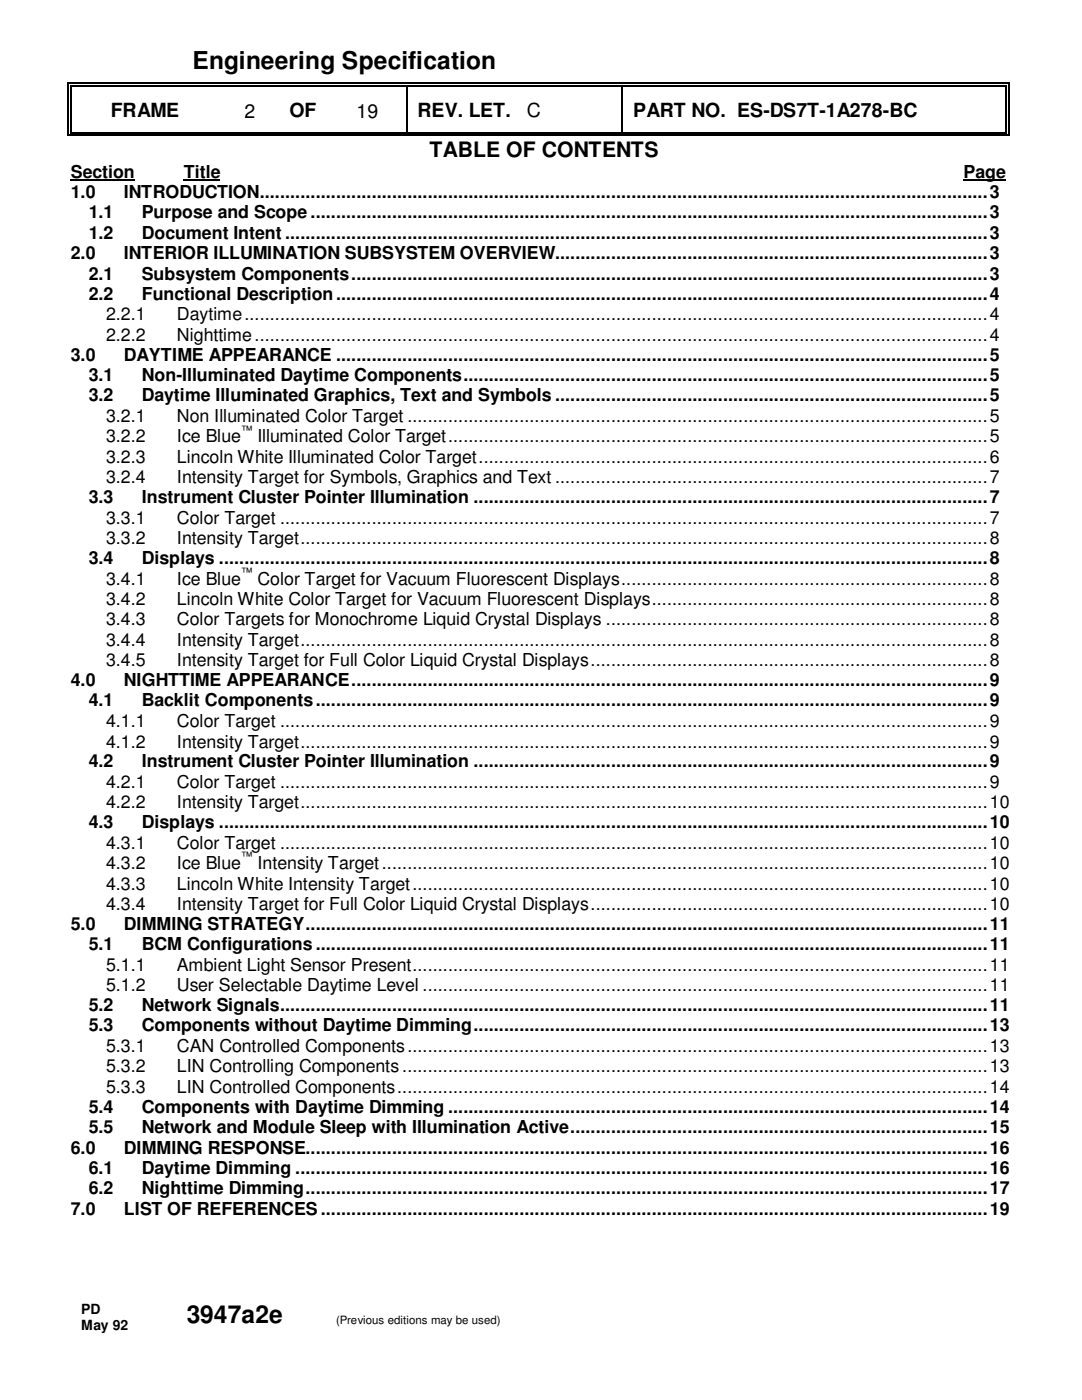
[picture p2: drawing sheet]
<svg xmlns="http://www.w3.org/2000/svg" width="216mm" height="279mm" viewBox="0 0 216 279" stroke-linecap="round" stroke-linejoin="round" font-family="sans-serif">
<defs><g id="words">
<g font-size="4.9">
<text x="38.4" y="13.7">Engineering Specification</text>
<text x="37.3" y="264.1">3947a2e</text>
</g>
<text font-size="4.2" x="85.7" y="31.3">TABLE OF CONTENTS</text>
<g font-size="3.9">
<text x="22.1" y="23.4">FRAME</text>
<text x="48.8" y="23.5">2</text>
<text x="57.7" y="23.4">OF</text>
<text x="71.1" y="23.5">19</text>
<text x="83.3" y="23.4">REV. LET.</text>
<text x="105.2" y="23.4">C</text>
<text x="126.3" y="23.4">PART NO. ES-DS7T-1A278-BC</text>
</g>
<g font-size="3.6">
<text x="14.1" y="35.5">Section</text>
<text x="36.7" y="35.5">Title</text>
<text x="192.3" y="35.5">Page</text>
<text x="14.1" y="39.5">1.0</text>
<text x="24.7" y="39.5">INTRODUCTION ............................................................................................................................................... 3</text>
<text x="17.7" y="43.6">1.1</text>
<text x="17.7" y="47.7">1.2</text>
<text x="28.3" y="43.6">Purpose and Scope ..................................................................................................................................... 3</text>
<text x="28.3" y="47.7">Document Intent .......................................................................................................................................... 3</text>
<text x="14.1" y="51.7">2.0</text>
<text x="24.7" y="51.7">INTERIOR ILLUMINATION SUBSYSTEM OVERVIEW..................................................................................... 3</text>
<text x="17.7" y="55.8">2.1</text>
<text x="17.7" y="59.9">2.2</text>
<text x="28.3" y="55.8">Subsystem Components ............................................................................................................................. 3</text>
<text x="28.3" y="59.9">Functional Description ................................................................................................................................ 4</text>
<text x="21.2" y="63.9">2.2.1</text>
<text x="35.3" y="63.9">Daytime .................................................................................................................................................. 4</text>
<text x="14.1" y="72">3.0</text>
<text x="21.2" y="68">2.2.2</text>
<text x="24.7" y="72">DAYTIME APPEARANCE ................................................................................................................................ 5</text>
<text x="35.3" y="68">Nighttime ................................................................................................................................................ 4</text>
<text x="17.7" y="76">3.1</text>
<text x="28.3" y="76">Non-Illuminated Daytime Components ....................................................................................................... 5</text>
<text x="17.7" y="80.1">3.2</text>
<text x="28.3" y="80.1">Daytime Illuminated Graphics, Text and Symbols ..................................................................................... 5</text>
<text x="21.2" y="84.2">3.2.1</text>
<text x="21.2" y="88.3">3.2.2</text>
<text x="35.3" y="84.2">Non Illuminated Color Target .................................................................................................................. 5</text>
<text x="35.3" y="88.3">Ice Blue</text>
<text x="51.4" y="88.3">Illuminated Color Target .......................................................................................................... 5</text>
<text x="21.2" y="92.4">3.2.3</text>
<text x="35.3" y="92.4">Lincoln White Illuminated Color Target .................................................................................................... 6</text>
<text x="17.7" y="100.4">3.3</text>
<text x="21.2" y="96.4">3.2.4</text>
<text x="28.3" y="100.4">Instrument Cluster Pointer Illumination ..................................................................................................... 7</text>
<text x="35.3" y="96.4">Intensity Target for Symbols, Graphics and Text ..................................................................................... 7</text>
<text x="21.2" y="104.6">3.3.1</text>
<text x="35.3" y="104.6">Color Target ...........................................................................................................................................7</text>
<text x="17.7" y="112.5">3.4</text>
<text x="21.2" y="108.6">3.3.2</text>
<text x="28.3" y="112.5">Displays ....................................................................................................................................................... 8</text>
<text x="35.3" y="108.6">Intensity Target .......................................................................................................................................8</text>
<text x="21.2" y="116.7">3.4.1</text>
<text x="35.3" y="116.7">Ice Blue</text>
<text x="51.4" y="116.7">Color Target for Vacuum Fluorescent Displays ........................................................................ 8</text>
<text x="21.2" y="120.7">3.4.2</text>
<text x="21.2" y="124.8">3.4.3</text>
<text x="35.3" y="120.7">Lincoln White Color Target for Vacuum Fluorescent Displays .................................................................. 8</text>
<text x="35.3" y="124.8">Color Targets for Monochrome Liquid Crystal Displays ........................................................................... 8</text>
<text x="21.2" y="128.9">3.4.4</text>
<text x="35.3" y="128.9">Intensity Target .......................................................................................................................................8</text>
<text x="14.1" y="136.9">4.0</text>
<text x="21.2" y="132.9">3.4.5</text>
<text x="24.7" y="136.9">NIGHTTIME APPEARANCE ............................................................................................................................. 9</text>
<text x="35.3" y="132.9">Intensity Target for Full Color Liquid Crystal Displays .............................................................................. 8</text>
<text x="17.7" y="141">4.1</text>
<text x="28.3" y="141">Backlit Components .................................................................................................................................... 9</text>
<text x="21.2" y="145.1">4.1.1</text>
<text x="21.2" y="149.2">4.1.2</text>
<text x="35.3" y="145.1">Color Target ...........................................................................................................................................9</text>
<text x="35.3" y="149.2">Intensity Target .......................................................................................................................................9</text>
<text x="17.7" y="153.2">4.2</text>
<text x="28.3" y="153.2">Instrument Cluster Pointer Illumination ..................................................................................................... 9</text>
<text x="21.2" y="157.2">4.2.1</text>
<text x="21.2" y="161.3">4.2.2</text>
<text x="35.3" y="157.2">Color Target ...........................................................................................................................................9</text>
<text x="35.3" y="161.3">Intensity Target .......................................................................................................................................10</text>
<text x="17.7" y="165.3">4.3</text>
<text x="28.3" y="165.3">Displays ....................................................................................................................................................... 10</text>
<text x="21.2" y="169.4">4.3.1</text>
<text x="21.2" y="173.5">4.3.2</text>
<text x="35.3" y="169.4">Color Target ...........................................................................................................................................10</text>
<text x="35.3" y="173.5">Ice Blue</text>
<text x="51.4" y="173.5">Intensity Target ....................................................................................................................... 10</text>
<text x="21.2" y="177.5">4.3.3</text>
<text x="35.3" y="177.5">Lincoln White Intensity Target ................................................................................................................. 10</text>
<text x="14.1" y="185.6">5.0</text>
<text x="21.2" y="181.6">4.3.4</text>
<text x="24.7" y="185.6">DIMMING STRATEGY ...................................................................................................................................... 11</text>
<text x="35.3" y="181.6">Intensity Target for Full Color Liquid Crystal Displays .............................................................................. 10</text>
<text x="17.7" y="189.7">5.1</text>
<text x="28.3" y="189.7">BCM Configurations .................................................................................................................................... 11</text>
<text x="21.2" y="193.8">5.1.1</text>
<text x="21.2" y="197.9">5.1.2</text>
<text x="35.3" y="193.8">Ambient Light Sensor Present ................................................................................................................. 11</text>
<text x="35.3" y="197.9">User Selectable Daytime Level ............................................................................................................... 11</text>
<text x="17.7" y="201.8">5.2</text>
<text x="28.3" y="201.8">Network Signals ........................................................................................................................................... 11</text>
<text x="17.7" y="205.8">5.3</text>
<text x="21.2" y="210">5.3.1</text>
<text x="28.3" y="205.8">Components without Daytime Dimming ..................................................................................................... 13</text>
<text x="35.3" y="210">CAN Controlled Components .................................................................................................................. 13</text>
<text x="21.2" y="214">5.3.2</text>
<text x="35.3" y="214">LIN Controlling Components ................................................................................................................... 13</text>
<text x="21.2" y="218.1">5.3.3</text>
<text x="35.3" y="218.1">LIN Controlled Components .................................................................................................................... 14</text>
<text x="17.7" y="222.1">5.4</text>
<text x="17.7" y="226.1">5.5</text>
<text x="28.3" y="222.1">Components with Daytime Dimming .......................................................................................................... 14</text>
<text x="28.3" y="226.1">Network and Module Sleep with Illumination Active .................................................................................. 15</text>
<text x="14.1" y="230.2">6.0</text>
<text x="24.7" y="230.2">DIMMING RESPONSE...................................................................................................................................... 16</text>
<text x="17.7" y="234.3">6.1</text>
<text x="17.7" y="238.3">6.2</text>
<text x="28.3" y="234.3">Daytime Dimming ........................................................................................................................................16</text>
<text x="28.3" y="238.3">Nighttime Dimming ......................................................................................................................................17</text>
<text x="14.1" y="242.4">7.0</text>
<text x="24.7" y="242.4">LIST OF REFERENCES ................................................................................................................................... 19</text>
</g>
<g font-size="2.8">
<text x="16.2" y="262.2">PD</text>
<text x="16.2" y="265.4">May 92</text>
</g>
<g font-size="2.3">
<text x="48.1" y="86.5">™</text>
<text x="48.1" y="114.9">™</text>
<text x="48.1" y="171.7">™</text>
<text x="67.1" y="264.3">(Previous editions may be used)</text>
</g>
</g></defs>
<g fill="#000">
<path d="M13.5 16.5h.2v.8h-.2zM13.5 16.5h.7v.3h-.7zM14 17h.2v.3h-.2zM14.2 16.5h.8v.3h-.8zM14.2 17h.8v.3h-.8zM44.1 16.5h.8v.3h-.8zM44.1 17h.8v.3h-.8zM55.6 16.5h.8v.3h-.8zM55.6 17h.8v.3h-.8zM65.3 16.5h.7v.3h-.7zM65.3 17h.7v.3h-.7zM81.1 16.5h.8v.3h-.8z"/>
<path d="M81.1 17h.8v.3h-.8zM124 16.5h.8v.3h-.8zM124 17h.8v.3h-.8zM200.7 16.5h.7v.3h-.7zM200.7 17h.2v.3h-.2zM201.2 16.5h.2v.8h-.2zM13.5 26.3h.2v.8h-.2zM13.5 26.8h.7v.3h-.7zM14 26.3h.2v.3h-.2zM43.9 26.3h.7v.3h-.7zM43.9 26.8h.7v.3h-.7zM55.4 26.3h.7v.3h-.7z"/>
<path d="M55.4 26.8h.7v.3h-.7zM65 26.3h.8v.3h-.8zM65 26.8h.8v.3h-.8zM81.1 26.3h.8v.3h-.8zM81.1 26.8h.8v.3h-.8zM124 26.3h.8v.3h-.8zM124 26.8h.8v.3h-.8zM200.7 26.8h.7v.3h-.7zM200.7 26.3h.2v.3h-.2zM201.2 26.3h.2v.8h-.2z"/>
</g>
<g fill="none" stroke="#000" stroke-width=".25">
<path d="M13.6 17.3v9M14.1 17.3v9M15 16.6h29.1M15 17.1h29.1M44.9 16.6h10.7M44.9 17.1h10.7M56.4 16.6h8.9M56.4 17.1h8.9M66 16.6h15.1M66 17.1h15.1M81.2 17.3v9M81.9 16.6h42.1"/>
<path d="M81.9 17.1h42.1M124.2 17.3v9M124.8 16.6h75.9M124.8 17.1h75.9M200.8 17.3v9M201.3 17.3v9M14.2 27h29.9M14.2 26.5h29.9M44.6 27h11M44.6 26.5h11M56.1 27h9.2M56.1 26.5h9.2"/>
<path d="M65.8 27h15.3M65.8 26.5h15.3M81.9 27h42.1M81.9 26.5h42.1M124.8 27h75.9M124.8 26.5h75.9"/>
</g>
<path d="M14.1 36h12.8M36.7 36h7.2M192.3 36h8.4" fill="none" stroke="#000" stroke-width=".34"/>
<use href="#words"/>
</svg>
